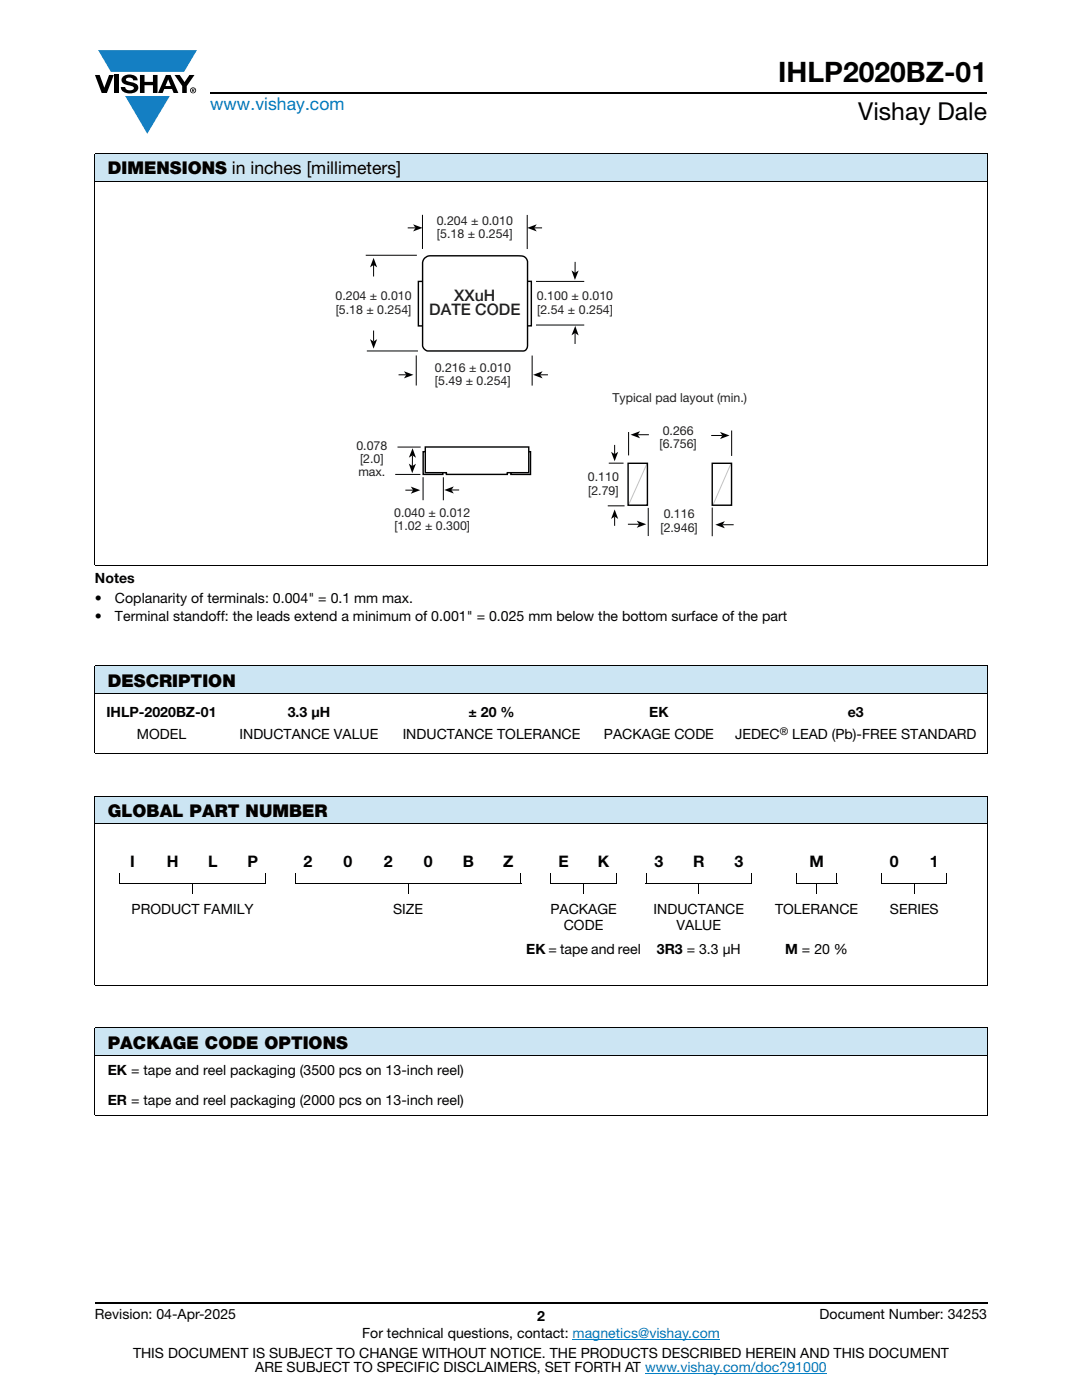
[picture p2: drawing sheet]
<svg xmlns="http://www.w3.org/2000/svg" width="216mm" height="279mm" viewBox="0 0 216 279" stroke-linecap="round" stroke-linejoin="round" font-family="sans-serif">
<defs><g id="words">
<text font-size="5.6" x="155.3" y="16.4">IHLP2020BZ-01</text>
<text font-size="4.9" x="171.3" y="24">Vishay Dale</text>
<text font-size="3.5" fill="#007ec4" x="42" y="21.9">www.vishay.com</text>
<g font-size="3.5">
<text x="21.5" y="34.8">DIMENSIONS in inches [millimeters]</text>
<text x="21.5" y="137">DESCRIPTION</text>
<text x="21.5" y="163">GLOBAL PART NUMBER</text>
<text x="21.5" y="209.3">PACKAGE CODE OPTIONS</text>
</g>
<g font-size="3.2" fill="#231f20">
<text x="85.7" y="62.8">DATE CODE</text>
<text x="90.6" y="60.1">XXuH</text>
</g>
<g font-size="3.2">
<text x="26" y="173">I</text>
<text x="33.3" y="173">H</text>
<text x="41.5" y="173">L</text>
<text x="49.4" y="173">P</text>
<text x="60.6" y="173">2</text>
<text x="68.6" y="173">0</text>
<text x="76.6" y="173">2</text>
<text x="84.6" y="173">0</text>
<text x="92.3" y="173">B</text>
<text x="100.4" y="173">Z</text>
<text x="111.4" y="173">E</text>
<text x="119.3" y="173">K</text>
<text x="130.6" y="173">3</text>
<text x="138.3" y="173">R</text>
<text x="146.6" y="173">3</text>
<text x="161.5" y="173">M</text>
<text x="177.6" y="173">0</text>
<text x="185.6" y="173">1</text>
</g>
<g font-size="2.8">
<text x="18.9" y="116.4">Notes</text>
<text x="18.9" y="120.3">•</text>
<text x="18.9" y="123.8">•</text>
<text x="22.9" y="120.3">Coplanarity of terminals: 0.004&quot; = 0.1 mm max.</text>
<text x="22.9" y="123.8">Terminal standoff: the leads extend a minimum of 0.001&quot; = 0.025 mm below the bottom surface of the part</text>
<text x="21.2" y="143.1">IHLP-2020BZ-01</text>
<text x="57.4" y="143.1">3.3 μH</text>
<text x="93.5" y="143.1">± 20 %</text>
<text x="129.5" y="143.1">EK</text>
<text x="169.2" y="143.1">e3</text>
<text x="27.3" y="147.5">MODEL</text>
<text x="47.8" y="147.5">INDUCTANCE VALUE</text>
<text x="80.3" y="147.5">INDUCTANCE TOLERANCE</text>
<text x="120.5" y="147.5">PACKAGE CODE</text>
<text x="146.7" y="147.5">JEDEC</text>
<text x="158.1" y="147.5">LEAD (Pb)-FREE STANDARD</text>
<text x="26.2" y="182.4">PRODUCT FAMILY</text>
<text x="78.4" y="182.4">SIZE</text>
<text x="109.8" y="182.4">PACKAGE</text>
<text x="112.5" y="185.6">CODE</text>
<text x="130.4" y="182.4">INDUCTANCE</text>
<text x="135" y="185.6">VALUE</text>
<text x="154.6" y="182.4">TOLERANCE</text>
<text x="177.6" y="182.4">SERIES</text>
<text x="105" y="190.4">EK = tape and reel</text>
<text x="131.1" y="190.4">3R3 = 3.3 μH</text>
<text x="156.7" y="190.4">M = 20 %</text>
<text x="21.5" y="214.5">EK = tape and reel packaging (3500 pcs on 13-inch reel)</text>
<text x="21.5" y="220.5">ER = tape and reel packaging (2000 pcs on 13-inch reel)</text>
<text x="18.9" y="263.3">Revision: 04-Apr-2025</text>
<text x="107.2" y="263.6">2</text>
<text x="163.6" y="263.3">Document Number: 34253</text>
<text x="72.3" y="267.1">For technical questions, contact: magnetics@vishay.com</text>
<text x="26.5" y="271">THIS DOCUMENT IS SUBJECT TO CHANGE WITHOUT NOTICE. THE PRODUCTS DESCRIBED HEREIN AND THIS DOCUMENT</text>
<text x="50.9" y="273.8">ARE SUBJECT TO SPECIFIC DISCLAIMERS, SET FORTH AT www.vishay.com/doc?91000</text>
</g>
<g font-size="2.5" fill="#231f20">
<text x="87.1" y="44.9">0.204 ± 0.010</text>
<text x="87.2" y="47.6">[5.18 ± 0.254]</text>
<text x="66.9" y="60">0.204 ± 0.010</text>
<text x="107.1" y="60">0.100 ± 0.010</text>
<text x="67" y="62.6">[5.18 ± 0.254]</text>
<text x="107.2" y="62.6">[2.54 ± 0.254]</text>
<text x="86.7" y="74.2">0.216 ± 0.010</text>
<text x="86.8" y="76.9">[5.49 ± 0.254]</text>
<text x="122.2" y="80.3">Typical pad layout (min.)</text>
<text x="71.1" y="89.7">0.078</text>
<text x="131.6" y="89.5">[6.756]</text>
<text x="132.2" y="86.8">0.266</text>
<text x="71.5" y="95">max.</text>
<text x="71.9" y="92.4">[2.0]</text>
<text x="117.3" y="96.1">0.110</text>
<text x="117.4" y="98.7">[2.79]</text>
<text x="78.6" y="103.2">0.040 ± 0.012</text>
<text x="78.7" y="105.8">[1.02 ± 0.300]</text>
<text x="131.8" y="106.1">[2.946]</text>
<text x="132.4" y="103.5">0.116</text>
</g>
<text font-size="2.1" x="155.6" y="146.7">®</text>
</g></defs>
<g fill="#147fc3">
<path d="M19.6 10h19.7l-2.6 4.3h-1.1h-13.5z"/>
<path d="M25 19.2h8.9l-4.5 7.5z"/>
</g>
<g fill="#000">
<path d="M18.9 15h1l.9 2.5 1-2.5h.9l-1.4 3.6h-1zM22.9 15h.9v3.6h-.9zM24.6 15.3a2.1 2.1 0 0 1 2.8 .3l.1 .4h-.9a.79 .79 0 0 0-.7-.5 .79 .79 0 0 0-.8 .4l.3 .3 1 .2a1.08 1.08 0 0 1 1.2 1 1.08 1.08 0 0 1-1.1 1.2 1.73 1.73 0 0 1-2.4-1.2h.9a.96 .96 0 0 0 .8 .6 .96 .96 0 0 0 .9-.4 1.31 1.31 0 0 0-1.2-.6 1.03 1.03 0 0 1-1.1-.6 1.03 1.03 0 0 1 .2-1.1zM27.9 15h.9v1.3h1.7v-1.3h.9v3.6h-.9v-1.6h-1.7v1.6h-.9zM34.8 15h1.1l.9 1.4 1-1.4h1l-1.5 2.2v1.4h-.9v-1.4z"/>
<path d="M33.6 15.9l.5 1.3h-1.1zM33.1 15l-1.6 3.6h1l.3-.8h1.5l.3 .8h1l-1.6-3.6z"/>
<path d="M38.4 17.8h.2v.2h-.2zM38.3 17.7v.7h.1v-.3l.4 .3-.2-.3 .2-.2-.1-.2z"/>
<path d="M38.1 18a.46 .46 0 0 1 .9 0 .46 .46 0 0 1-.9 0zM37.9 18a.6 .6 0 0 0 1.2 0 .6 .6 0 0 0-1.2 0z"/>
</g>
<path d="M42 18.6h155M18.9 260h178.1" fill="none" stroke="#000" stroke-width=".36"/>
<path d="M114.3 267.3h29.3M128.7 274h36.3" fill="none" stroke="#007ec4" stroke-width=".2"/>
<g fill="#cce5f3">
<path d="M18.9 30.7h178.1v5.5h-178.1z"/>
<path d="M18.9 132.9h178.1v5.5h-178.1z"/>
<path d="M18.9 158.9h178.1v5.5h-178.1z"/>
<path d="M18.9 205.1h178.1v5.5h-178.1z"/>
</g>
<g fill="none" stroke="#000" stroke-width=".2">
<path d="M18.9 30.7h178.1M18.9 36.2h178.1M18.9 30.8v81.9M197 30.8v81.9M73 50.9h10.2M74.5 52.9v2.3M81.4 45.5h1.5M84.3 42.9v6.8M105.2 42.9v6.8M106.6 45.5h1.6M107 56.2h9.6M114.8 52.3l-.1 2.8"/>
<path d="M73.2 70h10.2M74.5 66v2.2M79.5 74.8h1.6M83.1 70.9v6M106.2 71v6M107 64.9h9.6M107.8 74.8h1.5M114.8 65.8l-.1 2.8M78.9 94.7h5M79.3 89.2h4.6M80.9 97.8h1.5M82.3 90.9v2.1"/>
<path d="M84.4 95.2v4.6M88.5 95.3v4.5M90.1 97.8h1.5M121.5 92.4h2.9M122.6 88.8v1.8M125.4 86.2v4.7M127.2 86.8h2.3M141.9 86.9h2.2M146 85.9v5.1M18.9 112.8h178.1M121.3 101h3.3M122.6 103.1v1.8"/>
<path d="M125.3 104.6h2.2M129.3 101.4v5.6M142.1 101.3v5.7M144.2 104.7h2.2M18.9 132.9h178.1M18.9 138.4h178.1M18.9 133v17.3M197 133v17.3M18.9 150.4h178.1M18.9 158.9h178.1M18.9 159v37.6M197 159v37.6"/>
<path d="M18.9 164.4h178.1M23.9 176.3h29.1M38.4 176.2v2.1M58.9 176.3h45.1M81.4 176.2v2.1M109.9 176.3h13.1M116.5 176.2v2.1M128.9 176.3h21.1M139.4 176.2v2.1M158.9 176.3h8.1M163 176.2v2.1M175.9 176.3h13.1"/>
<path d="M182.5 176.2v2.1M18.9 196.7h178.1M18.9 205.1h178.1M18.9 210.6h178.1M18.9 205.2v17.3M197 205.2v17.3M18.9 222.6h178.1"/>
</g>
<path d="M23.9 174.3h.1v1.9h-.1zM52.9 174.3h.1v1.9h-.1zM58.9 174.3h.1v1.9h-.1zM103.9 174.3h.1v1.9h-.1zM109.9 174.3h.1v1.9h-.1zM122.9 174.3h.1v1.9h-.1zM128.9 174.3h.1v1.9h-.1zM149.9 174.3h.1v1.9h-.1zM158.9 174.3h.1v1.9h-.1zM166.9 174.3h.1v1.9h-.1zM175.9 174.3h.1v1.9h-.1zM188.9 174.3h.1v1.9h-.1z" fill="#000"/>
<g fill="#000">
<path d="M74.5 51.5l.8 1.9-.8-.5-.7 .5z" fill-rule="evenodd"/>
<path d="M82.4 44.8l1.9 .7-1.9 .7 .5-.7z" fill-rule="evenodd"/>
<path d="M105.2 45.5l1.9-.7-.5 .7 .5 .7z" fill-rule="evenodd"/>
<path d="M114 54l.7 .4 .8-.4-.8 1.9z" fill-rule="evenodd"/>
<path d="M73.8 67.7l.7 .5 .8-.5-.8 1.9z" fill-rule="evenodd"/>
<path d="M80.6 74.1l1.9 .7-1.9 .7 .5-.7z" fill-rule="evenodd"/>
<path d="M106.4 74.8l1.9-.7-.5 .7 .5 .7z" fill-rule="evenodd"/>
<path d="M114.8 65l.7 1.9-.7-.4-.8 .4z" fill-rule="evenodd"/>
<path d="M81.6 92.5l.7 .5 .7-.4-.7 1.8z" fill-rule="evenodd"/>
<path d="M82.3 89.5l.7 1.9-.7-.5-.7 .4z" fill-rule="evenodd"/>
<path d="M82 97.1l1.9 .7-1.9 .7 .4-.7z" fill-rule="evenodd"/>
<path d="M88.7 97.8l1.8-.7-.4 .7 .4 .7z" fill-rule="evenodd"/>
<path d="M121.9 90.2l.7 .4 .8-.4-.8 1.9z" fill-rule="evenodd"/>
<path d="M125.8 86.8l1.9-.8-.5 .8 .5 .7z" fill-rule="evenodd"/>
<path d="M143.7 86.2l1.9 .7-1.9 .7 .4-.7z" fill-rule="evenodd"/>
<path d="M122.6 101.7l.8 1.9-.8-.5-.7 .5z" fill-rule="evenodd"/>
<path d="M127.1 103.9l1.8 .7-1.8 .7 .4-.7z" fill-rule="evenodd"/>
<path d="M142.7 104.7l1.9-.7-.4 .7 .4 .7z" fill-rule="evenodd"/>
</g>
<path d="M84.3 56.2h-.8v8.8h.8M84.8 51.5l.4-.3 .6-.1h18.4a1.27 1.27 0 0 1 1.1 1.1v16.8a.98 .98 0 0 1-1.1 1h-18.9l-.6-.3-.4-.6v-16.7zM105.2 56.1h.8v8.9h-.8M84.9 89.2h20.6v5.1h-4.3v.4h-12.1v-.4h-4.2zM84.9 90.1h-.5v4.6h4v-.4M105.5 90.1h.4v4.6h-4v-.3M125.3 92.5h3.9v8.3h-3.9zM142.1 92.5h3.9v8.3h-3.9z" fill="none" stroke="#000" stroke-width=".28"/>
<path d="M129.1 92.6l-3.7 8.2M145.9 92.5l-3.6 8.3" fill="none" stroke="#c2c2c2" stroke-width=".2"/>
<use href="#words"/>
</svg>
